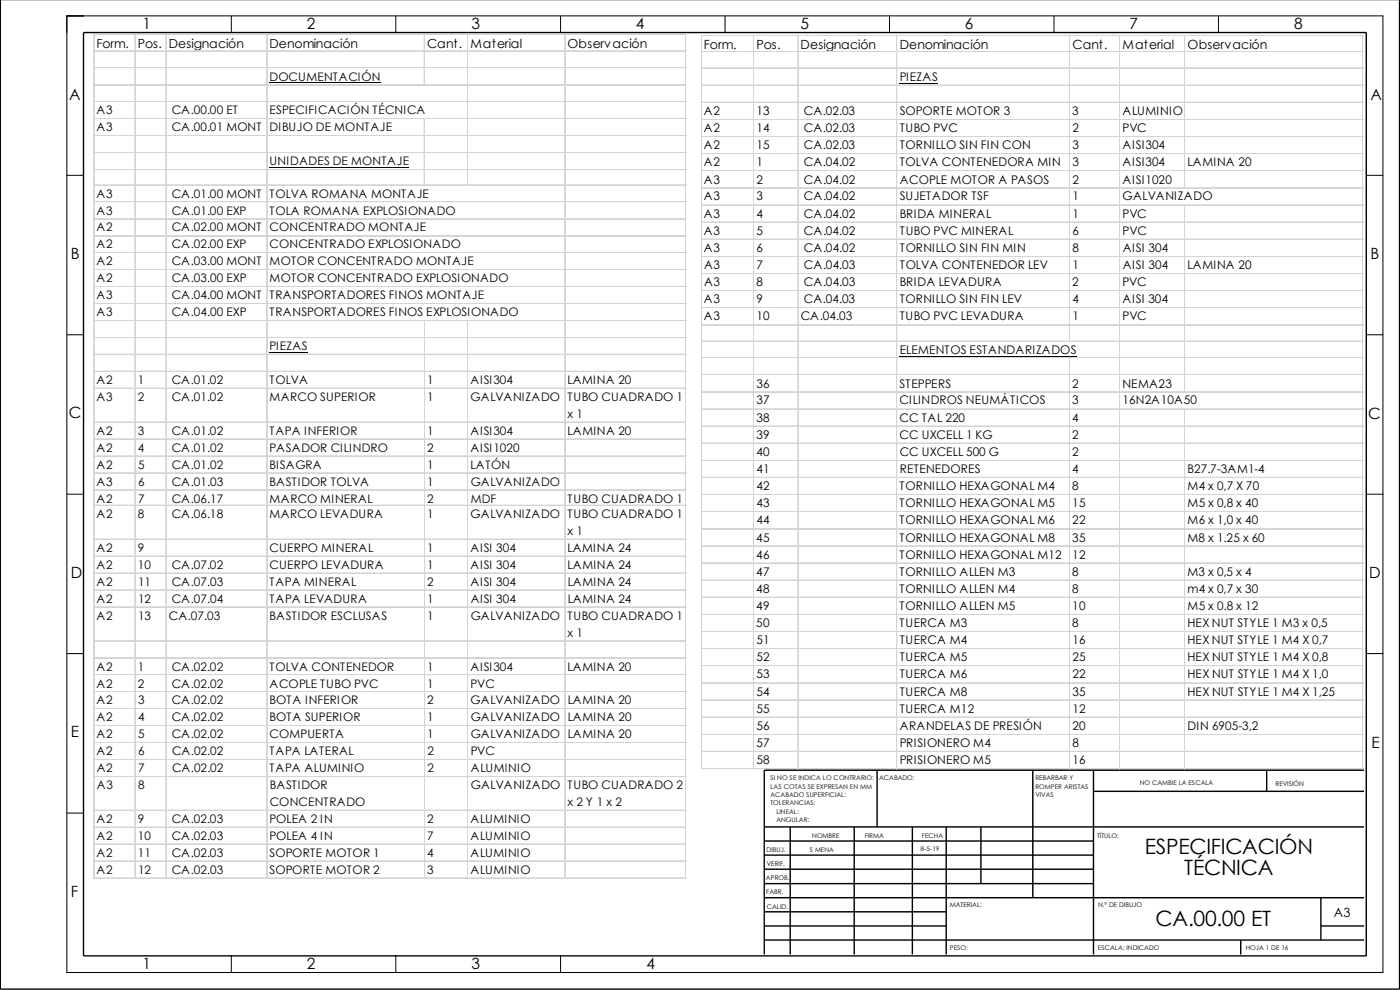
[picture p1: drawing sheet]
<svg xmlns="http://www.w3.org/2000/svg" width="420mm" height="297mm" viewBox="0 0 420 297" stroke-linecap="round" stroke-linejoin="round" font-family="sans-serif">
<defs><g id="words">
<g font-size="6.3">
<text x="343.6" y="256.3">ESPECIFICACIÓN</text>
<text x="355.3" y="262.7">TÉCNICA</text>
<text x="346.8" y="277.9">CA.00.00 ET</text>
</g>
<g font-size="4.7">
<text x="42.8" y="8.7">1</text>
<text x="92.1" y="8.7">2</text>
<text x="141.5" y="8.7">3</text>
<text x="190.8" y="8.7">4</text>
<text x="240.2" y="8.7">5</text>
<text x="289.6" y="8.7">6</text>
<text x="339" y="8.7">7</text>
<text x="388.4" y="8.7">8</text>
<text x="20.7" y="29.9">A</text>
<text x="411.3" y="29.9">A</text>
<text x="21.3" y="77.8">B</text>
<text x="411.3" y="77.8">B</text>
<text x="20.7" y="125.5">C</text>
<text x="410.6" y="125.6">C</text>
<text x="21.3" y="173.4">D</text>
<text x="410.9" y="173.4">D</text>
<text x="21.3" y="221.3">E</text>
<text x="411.6" y="224.3">E</text>
<text x="21.3" y="269.1">F</text>
<text x="42.8" y="290.6">1</text>
<text x="92.1" y="290.6">2</text>
<text x="141.5" y="290.6">3</text>
<text x="194.1" y="290.6">4</text>
</g>
<g font-size="3.8">
<text x="29" y="14.5">Form.</text>
<text x="41.4" y="14.5">Pos.</text>
<text x="50.6" y="14.5">Designación</text>
<text x="80.9" y="14.5">Denominación</text>
<text x="128.2" y="14.5">Cant.</text>
<text x="141.2" y="14.5">Material</text>
<text x="170.3" y="14.5">Observación</text>
<text x="211.2" y="14.7">Form.</text>
<text x="227" y="14.7">Pos.</text>
<text x="240.3" y="14.7">Designación</text>
<text x="270" y="14.7">Denominación</text>
<text x="321.8" y="14.7">Cant.</text>
<text x="336.9" y="14.7">Material</text>
<text x="356.4" y="14.7">Observación</text>
<text x="400.3" y="275">A3</text>
</g>
<g font-size="3.6">
<text x="270" y="24.2">PIEZAS</text>
<text x="211.2" y="34.5">A2</text>
<text x="227" y="34.5">13</text>
<text x="241.2" y="34.5">CA.02.03</text>
<text x="270" y="34.5">SOPORTE MOTOR 3</text>
<text x="321.8" y="34.5">3</text>
<text x="336.9" y="34.5">ALUMINIO</text>
<text x="211.2" y="39.7">A2</text>
<text x="227" y="39.7">14</text>
<text x="241.2" y="39.7">CA.02.03</text>
<text x="270" y="39.7">TUBO PVC</text>
<text x="321.8" y="39.7">2</text>
<text x="336.9" y="39.7">PVC</text>
<text x="211.2" y="44.7">A2</text>
<text x="227" y="44.7">15</text>
<text x="241.2" y="44.7">CA.02.03</text>
<text x="270" y="44.7">TORNILLO SIN FIN CON</text>
<text x="321.8" y="44.7">3</text>
<text x="336.9" y="44.7">AISI304</text>
<text x="211.3" y="49.9">A2</text>
<text x="227" y="49.9">1</text>
<text x="241.2" y="49.9">CA.04.02</text>
<text x="270" y="49.9">TOLVA CONTENEDORA MIN</text>
<text x="321.8" y="49.9">3</text>
<text x="336.9" y="49.9">AISI304</text>
<text x="356.4" y="49.9">LAMINA 20</text>
<text x="211.3" y="55.1">A3</text>
<text x="227" y="55.1">2</text>
<text x="241.2" y="55.1">CA.04.02</text>
<text x="270" y="55.1">ACOPLE MOTOR A PASOS</text>
<text x="321.8" y="55.1">2</text>
<text x="336.9" y="55.1">AISI1020</text>
<text x="211.3" y="60.1">A3</text>
<text x="211.3" y="65.3">A3</text>
<text x="227" y="60.1">3</text>
<text x="227" y="65.3">4</text>
<text x="241.2" y="60.1">CA.04.02</text>
<text x="241.2" y="65.3">CA.04.02</text>
<text x="270" y="60.1">SUJETADOR TSF</text>
<text x="270" y="65.3">BRIDA MINERAL</text>
<text x="321.8" y="60.1">1</text>
<text x="321.8" y="65.3">1</text>
<text x="336.9" y="60.1">GALVANIZADO</text>
<text x="336.9" y="65.3">PVC</text>
<text x="211.3" y="70.5">A3</text>
<text x="227" y="70.5">5</text>
<text x="241.3" y="70.5">CA.04.02</text>
<text x="270" y="70.5">TUBO PVC MINERAL</text>
<text x="321.9" y="70.5">6</text>
<text x="336.9" y="70.5">PVC</text>
<text x="211.3" y="75.6">A3</text>
<text x="227" y="75.6">6</text>
<text x="241.3" y="75.6">CA.04.02</text>
<text x="270" y="75.6">TORNILLO SIN FIN MIN</text>
<text x="321.9" y="75.6">8</text>
<text x="336.9" y="75.6">AISI 304</text>
<text x="211.3" y="80.7">A3</text>
<text x="227" y="80.7">7</text>
<text x="241.3" y="80.7">CA.04.03</text>
<text x="270" y="80.7">TOLVA CONTENEDOR LEV</text>
<text x="321.9" y="80.7">1</text>
<text x="336.9" y="80.7">AISI 304</text>
<text x="356.4" y="80.7">LAMINA 20</text>
<text x="211.3" y="85.9">A3</text>
<text x="227" y="85.9">8</text>
<text x="241.3" y="85.9">CA.04.03</text>
<text x="270.1" y="85.9">BRIDA LEVADURA</text>
<text x="321.8" y="85.9">2</text>
<text x="336.9" y="85.9">PVC</text>
<text x="211.2" y="91">A3</text>
<text x="227" y="91">9</text>
<text x="241.2" y="91">CA.04.03</text>
<text x="270" y="91">TORNILLO SIN FIN LEV</text>
<text x="321.8" y="91">4</text>
<text x="336.9" y="91">AISI 304</text>
<text x="211.3" y="96.1">A3</text>
<text x="227" y="96.1">10</text>
<text x="240.3" y="96.1">CA.04.03</text>
<text x="270" y="96.1">TUBO PVC LEVADURA</text>
<text x="321.8" y="96.1">1</text>
<text x="336.9" y="96.1">PVC</text>
<text x="270" y="106.2">ELEMENTOS ESTANDARIZADOS</text>
<text x="227" y="116.3">36</text>
<text x="270" y="116.3">STEPPERS</text>
<text x="321.8" y="116.3">2</text>
<text x="336.9" y="116.3">NEMA23</text>
<text x="227" y="121.4">37</text>
<text x="270" y="121.4">CILINDROS NEUMÁTICOS</text>
<text x="321.8" y="121.4">3</text>
<text x="336.9" y="121.4">16N2A10A50</text>
<text x="227" y="126.5">38</text>
<text x="227" y="131.7">39</text>
<text x="270" y="126.5">CC TAL 220</text>
<text x="270" y="131.7">CC UXCELL 1 KG</text>
<text x="321.8" y="126.5">4</text>
<text x="321.8" y="131.7">2</text>
<text x="227" y="136.8">40</text>
<text x="270" y="136.8">CC UXCELL 500 G</text>
<text x="321.8" y="136.8">2</text>
<text x="227" y="141.9">41</text>
<text x="270" y="141.9">RETENEDORES</text>
<text x="321.8" y="141.9">4</text>
<text x="356.4" y="141.9">B27.7-3AM1-4</text>
<text x="227" y="147.1">42</text>
<text x="270" y="147.1">TORNILLO HEXAGONAL M4</text>
<text x="321.8" y="147.1">8</text>
<text x="356.4" y="147.1">M4 x 0,7 X 70</text>
<text x="227" y="152.2">43</text>
<text x="270" y="152.2">TORNILLO HEXAGONAL M5</text>
<text x="321.8" y="152.2">15</text>
<text x="356.4" y="152.2">M5 x 0,8 x 40</text>
<text x="227" y="157.3">44</text>
<text x="270" y="157.3">TORNILLO HEXAGONAL M6</text>
<text x="321.8" y="157.3">22</text>
<text x="356.4" y="157.3">M6 x 1,0 x 40</text>
<text x="227" y="167.6">46</text>
<text x="227" y="162.5">45</text>
<text x="270" y="167.6">TORNILLO HEXAGONAL M12</text>
<text x="270" y="162.5">TORNILLO HEXAGONAL M8</text>
<text x="321.8" y="167.6">12</text>
<text x="321.8" y="162.5">35</text>
<text x="356.4" y="162.5">M8 x 1.25 x 60</text>
<text x="227" y="172.7">47</text>
<text x="270" y="172.7">TORNILLO ALLEN M3</text>
<text x="321.8" y="172.7">8</text>
<text x="356.4" y="172.7">M3 x 0,5 x 4</text>
<text x="227" y="177.9">48</text>
<text x="270" y="177.9">TORNILLO ALLEN M4</text>
<text x="321.8" y="177.9">8</text>
<text x="356.4" y="177.9">m4 x 0,7 x 30</text>
<text x="227" y="183">49</text>
<text x="270" y="183">TORNILLO ALLEN M5</text>
<text x="321.8" y="183">10</text>
<text x="356.4" y="183">M5 x 0.8 x 12</text>
<text x="227" y="188.2">50</text>
<text x="270" y="188.2">TUERCA M3</text>
<text x="321.8" y="188.2">8</text>
<text x="356.4" y="188.2">HEX NUT STYLE 1 M3 x 0,5</text>
<text x="227" y="193.3">51</text>
<text x="270" y="193.3">TUERCA M4</text>
<text x="321.8" y="193.3">16</text>
<text x="356.4" y="193.3">HEX NUT STYLE 1 M4 X 0,7</text>
<text x="227" y="198.4">52</text>
<text x="227" y="203.6">53</text>
<text x="270" y="198.4">TUERCA M5</text>
<text x="270" y="203.6">TUERCA M6</text>
<text x="321.8" y="198.4">25</text>
<text x="321.8" y="203.6">22</text>
<text x="356.4" y="198.4">HEX NUT STYLE 1 M4 X 0,8</text>
<text x="356.4" y="203.6">HEX NUT STYLE 1 M4 X 1,0</text>
<text x="227" y="208.7">54</text>
<text x="270" y="208.7">TUERCA M8</text>
<text x="321.8" y="208.7">35</text>
<text x="356.4" y="208.7">HEX NUT STYLE 1 M4 X 1,25</text>
<text x="227" y="213.8">55</text>
<text x="270" y="213.8">TUERCA M12</text>
<text x="321.8" y="213.8">12</text>
<text x="227" y="219">56</text>
<text x="270" y="219">ARANDELAS DE PRESIÓN</text>
<text x="321.8" y="219">20</text>
<text x="356.4" y="219">DIN 6905-3,2</text>
<text x="227" y="224.1">57</text>
<text x="270" y="224.1">PRISIONERO M4</text>
<text x="321.8" y="224.1">8</text>
<text x="227" y="229.2">58</text>
<text x="270" y="229.2">PRISIONERO M5</text>
<text x="321.8" y="229.2">16</text>
</g>
<g font-size="3.5">
<text x="80.9" y="24.2">DOCUMENTACIÓN</text>
<text x="29" y="34.3">A3</text>
<text x="51.6" y="34.3">CA.00.00 ET</text>
<text x="80.9" y="34.3">ESPECIFICACIÓN TÉCNICA</text>
<text x="29" y="39.4">A3</text>
<text x="51.6" y="39.4">CA.00.01 MONT</text>
<text x="80.9" y="39.4">DIBUJO DE MONTAJE</text>
<text x="80.9" y="49.6">UNIDADES DE MONTAJE</text>
<text x="29" y="59.3">A3</text>
<text x="51.6" y="59.3">CA.01.00 MONT</text>
<text x="80.9" y="59.3">TOLVA ROMANA MONTAJE</text>
<text x="29" y="64.4">A3</text>
<text x="51.6" y="64.4">CA.01.00 EXP</text>
<text x="80.9" y="64.4">TOLA ROMANA EXPLOSIONADO</text>
<text x="29" y="69.5">A2</text>
<text x="51.6" y="69.5">CA.02.00 MONT</text>
<text x="80.9" y="69.5">CONCENTRADO MONTAJE</text>
<text x="29" y="74.5">A2</text>
<text x="51.6" y="74.5">CA.02.00 EXP</text>
<text x="80.9" y="74.5">CONCENTRADO EXPLOSIONADO</text>
<text x="29" y="79.6">A2</text>
<text x="51.6" y="79.6">CA.03.00 MONT</text>
<text x="80.9" y="79.6">MOTOR CONCENTRADO MONTAJE</text>
<text x="29" y="84.7">A2</text>
<text x="29" y="89.8">A3</text>
<text x="51.6" y="84.7">CA.03.00 EXP</text>
<text x="51.6" y="89.8">CA.04.00 MONT</text>
<text x="80.9" y="89.8">TRANSPORTADORES FINOS MONTAJE</text>
<text x="80.9" y="84.7">MOTOR CONCENTRADO EXPLOSIONADO</text>
<text x="29" y="94.9">A3</text>
<text x="51.6" y="94.9">CA.04.00 EXP</text>
<text x="80.9" y="94.9">TRANSPORTADORES FINOS EXPLOSIONADO</text>
<text x="80.9" y="105">PIEZAS</text>
<text x="29" y="115.2">A2</text>
<text x="41.4" y="115.2">1</text>
<text x="51.6" y="115.2">CA.01.02</text>
<text x="80.9" y="115.2">TOLVA</text>
<text x="128.2" y="115.2">1</text>
<text x="141.2" y="115.2">AISI304</text>
<text x="170.4" y="115.2">LAMINA 20</text>
<text x="29" y="120.3">A3</text>
<text x="41.4" y="120.3">2</text>
<text x="51.6" y="120.3">CA.01.02</text>
<text x="80.9" y="120.3">MARCO SUPERIOR</text>
<text x="128.2" y="120.3">1</text>
<text x="141.2" y="120.3">GALVANIZADO</text>
<text x="170.3" y="120.3">TUBO CUADRADO 1</text>
<text x="170.3" y="125.3">x 1</text>
<text x="29" y="130.4">A2</text>
<text x="41.4" y="130.4">3</text>
<text x="51.6" y="130.4">CA.01.02</text>
<text x="80.9" y="130.4">TAPA INFERIOR</text>
<text x="128.2" y="130.4">1</text>
<text x="141.2" y="130.4">AISI304</text>
<text x="170.4" y="130.4">LAMINA 20</text>
<text x="29" y="135.6">A2</text>
<text x="41.4" y="135.6">4</text>
<text x="51.6" y="135.6">CA.01.02</text>
<text x="80.9" y="135.6">PASADOR CILINDRO</text>
<text x="128.2" y="135.6">2</text>
<text x="141.2" y="135.6">AISI1020</text>
<text x="29" y="140.7">A2</text>
<text x="41.4" y="140.7">5</text>
<text x="51.6" y="140.7">CA.01.02</text>
<text x="80.9" y="140.7">BISAGRA</text>
<text x="128.2" y="140.7">1</text>
<text x="141.3" y="140.7">LATÓN</text>
<text x="29" y="145.7">A3</text>
<text x="41.4" y="145.7">6</text>
<text x="51.6" y="145.7">CA.01.03</text>
<text x="80.9" y="145.7">BASTIDOR TOLVA</text>
<text x="128.2" y="145.7">1</text>
<text x="141.3" y="145.7">GALVANIZADO</text>
<text x="29" y="155.4">A2</text>
<text x="29" y="150.8">A2</text>
<text x="41.4" y="155.4">8</text>
<text x="41.4" y="150.8">7</text>
<text x="51.6" y="155.4">CA.06.18</text>
<text x="51.6" y="150.8">CA.06.17</text>
<text x="80.9" y="155.4">MARCO LEVADURA</text>
<text x="80.9" y="150.8">MARCO MINERAL</text>
<text x="128.2" y="155.4">1</text>
<text x="128.2" y="150.8">2</text>
<text x="141.2" y="155.4">GALVANIZADO</text>
<text x="141.3" y="150.8">MDF</text>
<text x="170.3" y="150.8">TUBO CUADRADO 1</text>
<text x="170.3" y="155.4">TUBO CUADRADO 1</text>
<text x="170.3" y="160.5">x 1</text>
<text x="29" y="165.6">A2</text>
<text x="41.4" y="165.6">9</text>
<text x="80.9" y="165.6">CUERPO MINERAL</text>
<text x="128.2" y="165.6">1</text>
<text x="141.2" y="165.6">AISI 304</text>
<text x="170.4" y="165.6">LAMINA 24</text>
<text x="29" y="170.6">A2</text>
<text x="41.4" y="170.6">10</text>
<text x="51.6" y="170.6">CA.07.02</text>
<text x="80.9" y="170.6">CUERPO LEVADURA</text>
<text x="128.2" y="170.6">1</text>
<text x="141.2" y="170.6">AISI 304</text>
<text x="170.4" y="170.6">LAMINA 24</text>
<text x="29" y="175.8">A2</text>
<text x="41.4" y="175.8">11</text>
<text x="51.6" y="175.8">CA.07.03</text>
<text x="80.9" y="175.8">TAPA MINERAL</text>
<text x="128.2" y="175.8">2</text>
<text x="141.2" y="175.8">AISI 304</text>
<text x="170.4" y="175.8">LAMINA 24</text>
<text x="29" y="180.9">A2</text>
<text x="29" y="186">A2</text>
<text x="41.4" y="180.9">12</text>
<text x="41.4" y="186">13</text>
<text x="50.7" y="186">CA.07.03</text>
<text x="51.6" y="180.9">CA.07.04</text>
<text x="80.9" y="180.9">TAPA LEVADURA</text>
<text x="80.9" y="186">BASTIDOR ESCLUSAS</text>
<text x="128.2" y="186">1</text>
<text x="128.2" y="180.9">1</text>
<text x="141.3" y="186">GALVANIZADO</text>
<text x="141.3" y="180.9">AISI 304</text>
<text x="170.3" y="186">TUBO CUADRADO 1</text>
<text x="170.4" y="180.9">LAMINA 24</text>
<text x="170.3" y="191">x 1</text>
<text x="29" y="201.2">A2</text>
<text x="41.4" y="201.2">1</text>
<text x="51.6" y="201.2">CA.02.02</text>
<text x="80.9" y="201.2">TOLVA CONTENEDOR</text>
<text x="128.2" y="201.2">1</text>
<text x="141.2" y="201.2">AISI304</text>
<text x="170.4" y="201.2">LAMINA 20</text>
<text x="29" y="206.3">A2</text>
<text x="41.4" y="206.3">2</text>
<text x="51.6" y="206.3">CA.02.02</text>
<text x="80.9" y="206.3">ACOPLE TUBO PVC</text>
<text x="128.2" y="206.3">1</text>
<text x="141.2" y="206.3">PVC</text>
<text x="29" y="211.4">A2</text>
<text x="41.4" y="211.4">3</text>
<text x="51.6" y="211.4">CA.02.02</text>
<text x="80.9" y="211.4">BOTA INFERIOR</text>
<text x="128.2" y="211.4">2</text>
<text x="141.2" y="211.4">GALVANIZADO</text>
<text x="170.4" y="211.4">LAMINA 20</text>
<text x="29" y="216.4">A2</text>
<text x="29" y="221.5">A2</text>
<text x="41.4" y="216.4">4</text>
<text x="41.4" y="221.5">5</text>
<text x="51.6" y="216.4">CA.02.02</text>
<text x="51.6" y="221.5">CA.02.02</text>
<text x="80.9" y="216.4">BOTA SUPERIOR</text>
<text x="80.9" y="221.5">COMPUERTA</text>
<text x="128.2" y="216.4">1</text>
<text x="128.2" y="221.5">1</text>
<text x="141.3" y="216.4">GALVANIZADO</text>
<text x="141.3" y="221.5">GALVANIZADO</text>
<text x="170.4" y="216.4">LAMINA 20</text>
<text x="170.4" y="221.5">LAMINA 20</text>
<text x="29" y="226.6">A2</text>
<text x="41.5" y="226.6">6</text>
<text x="51.6" y="226.6">CA.02.02</text>
<text x="80.9" y="226.6">TAPA LATERAL</text>
<text x="128.3" y="226.6">2</text>
<text x="141.3" y="226.6">PVC</text>
<text x="29" y="231.7">A2</text>
<text x="41.5" y="231.7">7</text>
<text x="51.6" y="231.7">CA.02.02</text>
<text x="80.9" y="231.7">TAPA ALUMINIO</text>
<text x="128.3" y="231.7">2</text>
<text x="141.3" y="231.7">ALUMINIO</text>
<text x="29" y="236.8">A3</text>
<text x="41.5" y="236.8">8</text>
<text x="80.9" y="236.8">BASTIDOR</text>
<text x="141.3" y="236.8">GALVANIZADO</text>
<text x="170.3" y="236.8">TUBO CUADRADO 2</text>
<text x="80.9" y="241.8">CONCENTRADO</text>
<text x="170.3" y="241.8">x 2 Y 1 x 2</text>
<text x="29" y="246.9">A2</text>
<text x="29" y="252">A2</text>
<text x="41.4" y="246.9">9</text>
<text x="41.4" y="252">10</text>
<text x="51.6" y="246.9">CA.02.03</text>
<text x="51.6" y="252">CA.02.03</text>
<text x="80.9" y="246.9">POLEA 2 IN</text>
<text x="80.9" y="252">POLEA 4 IN</text>
<text x="128.2" y="246.9">2</text>
<text x="128.2" y="252">7</text>
<text x="141.2" y="246.9">ALUMINIO</text>
<text x="141.2" y="252">ALUMINIO</text>
<text x="29" y="257.1">A2</text>
<text x="41.4" y="257.1">11</text>
<text x="51.6" y="257.1">CA.02.03</text>
<text x="80.9" y="257.1">SOPORTE MOTOR 1</text>
<text x="128.2" y="257.1">4</text>
<text x="141.2" y="257.1">ALUMINIO</text>
<text x="29" y="262.2">A2</text>
<text x="41.4" y="262.2">12</text>
<text x="51.6" y="262.2">CA.02.03</text>
<text x="80.9" y="262.2">SOPORTE MOTOR 2</text>
<text x="128.2" y="262.2">3</text>
<text x="141.2" y="262.2">ALUMINIO</text>
</g>
<g font-size="1.9">
<text x="231.2" y="234.1">SI NO SE INDICA LO CONTRARIO:</text>
<text x="231.2" y="236.7">LAS COTAS SE EXPRESAN EN MM</text>
<text x="231.2" y="239.1">ACABADO SUPERFICIAL:</text>
<text x="263.8" y="234.1">ACABADO:</text>
<text x="310.7" y="239">VIVAS</text>
<text x="310.7" y="236.6">ROMPER ARISTAS</text>
<text x="310.7" y="234">REBARBAR Y</text>
<text x="342.1" y="235.6">NO CAMBIE LA ESCALA</text>
<text x="382.8" y="235.7">REVISIÓN</text>
<text x="231.2" y="241.7">TOLERANCIAS:</text>
<text x="233" y="244.1">LINEAL:</text>
<text x="233" y="246.7">ANGULAR:</text>
<text x="243.8" y="251.6">NOMBRE</text>
<text x="259.5" y="251.5">FIRMA</text>
<text x="276.7" y="251.5">FECHA</text>
<text x="329.3" y="251.5">TÍTULO:</text>
<text x="230" y="255.6">DIBUJ.</text>
<text x="243" y="255.7">S MENA</text>
<text x="276.3" y="255.5">8-5-19</text>
<text x="230.1" y="260">VERIF.</text>
<text x="229.9" y="264">APROB.</text>
<text x="230" y="268.3">FABR.</text>
<text x="230.1" y="272.7">CALID.</text>
<text x="285.1" y="272.1">MATERIAL:</text>
<text x="329.5" y="272.1">N.º DE DIBUJO</text>
<text x="285.1" y="285.1">PESO:</text>
<text x="329.5" y="285.2">ESCALA: INDICADO</text>
<text x="373.9" y="285.2">HOJA 1 DE 16</text>
</g>
</g></defs>
<!-- layer: Capa 1 -->
<g fill="none" stroke="#000" stroke-width=".3">
<path d="M20.1 4.8h394.9v287h-394.9zM69.4 4.8v5M118.8 4.8v5M168.2 4.8v5M217.6 4.8v5M267 4.8v5M316.3 4.8v5M365.7 4.8v5M80.9 24.8h33.3M270 24.9h11.5M20.1 52.6h5M80.9 50.2h42"/>
<path d="M410 52.6h5M20.1 100.4h5M80.9 105.7h11.5M270 106.9h53.2M410 100.4h5M20.1 148.3h5M410 148.3h5M20.1 196.1h5M410 196.1h5M20.1 244h5M69.4 286.8v5M118.8 286.8v5"/>
<path d="M168.2 286.8v5"/>
</g>
<g fill="none" stroke="#000" stroke-width=".42">
<path d="M.1 0v296.8h419.9v-296.8M25.1 9.8h384.9v277h-384.9zM263.2 231.1v17M310 231.1v38.3M328.2 231.1v55.3M328.2 237.4h81.2M380.2 231.1v6.3M409.4 231.1h-180v55.3M229.4 252.3h98.8M229.4 256.6h98.8M229.4 248.1h180M237.2 248.1v38.3"/>
<path d="M256.4 248.1v38.3M273.8 248.1v38.3M284 248.1v38.3M294.4 248.1v17M229.4 277.8h54.6M229.4 269.4h180M229.4 273.6h54.6M229.4 260.8h98.8M229.4 265.1h98.8M396.4 277.8h13M396.4 269.4v12.7M229.4 282.1h180"/>
<path d="M372.4 282.1v4.3"/>
</g>
<g fill="none" stroke="#d4d4d4" stroke-width=".3">
<path d="M28.1 15.2h177.9M28.1 10.5h177.8M28.1 15.3h177.8M28.2 10.4v253.2M40.5 10.4v253.2M40.6 10.4v253.2M49.8 10.4v253.2M49.9 10.4v253.2M80 10.4v253.2M80.1 10.4v253.2M127.3 10.4v15.2M127.4 10.4v15.2"/>
<path d="M140.3 10.4v45.3M140.4 10.4v45.3M169.5 10.4v253.2M169.6 10.4v253.2M205.7 10.4v253.2M205.8 10.4v253.2M206 10.4h-177.9v253.2M210.4 10.7h198.7M210.4 15.6h198.7M210.4 15.4h198.8M210.5 10.5v220.2M226.1 10.5v220.3"/>
<path d="M226.2 10.5v220.2M239.4 10.5v220.3M239.5 10.5v220.2M269.1 10.5v220.3M269.2 10.5v220.2M320.9 10.5v92M321.1 10.5v92.1M336 10.5v220.3M336.1 10.5v220.2M355.5 10.5v46M355.6 10.5v46M408.9 10.5v220.3"/>
<path d="M409 10.5v220.2M409.2 10.5h-198.8v220.3M28.1 20.3h177.9M28.1 25.4h177.9M28.1 30.5h177.9M28.1 35.6h177.9M28.1 20.4h177.8M28.1 25.5h177.8M28.1 30.6h177.8M28.1 35.7h177.8M127.3 35.8v19.9M127.4 35.8v19.9"/>
<path d="M210.4 20.5h198.7M210.4 25.6h198.7M210.4 30.7h198.7M210.4 35.9h198.7M210.4 20.4h198.8M210.4 25.5h198.8M210.4 30.6h198.8M210.4 35.8h198.8M28.1 40.6h177.9M28.1 45.7h177.9M28.1 50.8h177.9M28.1 55.4h177.9"/>
<path d="M28.1 40.8h177.8M28.1 45.8h177.8M28.1 50.9h177.8M28.1 55.5h177.8M210.4 41h198.7M210.4 46.1h198.7M210.4 51.3h198.7M210.4 56.4h198.7M210.4 40.9h198.8M210.4 46h198.8M210.4 51.2h198.8M210.4 56.3h198.8"/>
<path d="M28.1 60.5h177.9M28.1 65.6h177.9M28.1 70.7h177.9M28.1 75.8h177.9M28.1 60.6h177.8M28.1 65.7h177.8M28.1 70.8h177.8M28.1 75.9h177.8M210.4 61.5h198.7M210.4 66.7h198.7M210.4 71.8h198.7M210.4 76.9h198.7"/>
<path d="M210.4 61.4h198.8M210.4 66.6h198.8M210.4 71.7h198.8M210.4 76.9h198.8M355.5 61.7v56M355.6 61.7v56M28.1 80.8h177.9M28.1 85.9h177.9M28.1 91h177.9M28.1 96.1h177.9M28.1 81h177.8M28.1 86h177.8"/>
<path d="M28.1 91.1h177.8M28.1 96.2h177.8M127.3 96.3v167.3M127.4 96.3v167.3M140.3 96.3v167.3M140.4 96.3v167.3M210.4 82.1h198.7M210.4 87.2h198.7M210.4 92.4h198.7M210.4 97.5h198.7M210.4 82h198.8M210.4 87.1h198.8"/>
<path d="M210.4 92.3h198.8M210.4 97.4h198.8M28.1 101.2h177.9M28.1 106.3h177.9M28.1 111.3h177.9M28.1 116.4h177.9M28.1 101.3h177.8M28.1 106.4h177.8M28.1 111.4h177.8M28.1 116.5h177.8M210.4 102.4h198.7M210.4 107.3h198.7"/>
<path d="M210.4 112.5h198.7M210.4 117.6h198.7M210.4 102.3h198.8M210.4 107.2h198.8M210.4 112.4h198.8M210.4 117.5h198.8M320.9 107.5v123.3M321.1 107.5v123.2M28.1 126.6h177.9M28.1 131.7h177.9M28.1 136.8h177.9M28.1 126.7h177.8"/>
<path d="M28.1 131.8h177.8M28.1 136.9h177.8M210.4 122.8h198.7M210.4 127.9h198.7M210.4 133h198.7M210.4 138.2h198.7M210.4 122.6h198.8M210.4 127.8h198.8M210.4 132.9h198.8M210.4 138.1h198.8M355.5 122.9v107.9M355.6 122.9v107.8"/>
<path d="M28.1 141.8h177.9M28.1 146.9h177.9M28.1 151.6h177.9M28.1 142h177.8M28.1 147.1h177.8M28.1 151.7h177.8M210.4 143.3h198.7M210.4 148.4h198.7M210.4 153.6h198.7M210.4 158.7h198.7M210.4 143.2h198.8M210.4 148.3h198.8"/>
<path d="M210.4 153.5h198.8M210.4 158.6h198.8M28.1 161.7h177.9M28.1 166.8h177.9M28.1 171.9h177.9M28.1 177h177.9M28.1 161.8h177.8M28.1 166.9h177.8M28.1 172h177.8M28.1 177.1h177.8M210.4 163.9h198.7M210.4 169h198.7"/>
<path d="M210.4 174.1h198.7M210.4 179.3h198.7M210.4 163.7h198.8M210.4 168.9h198.8M210.4 174h198.8M210.4 179.2h198.8M28.1 182.1h177.9M28.1 192.2h177.9M28.1 197.3h177.9M28.1 182.2h177.8M28.1 192.3h177.8M28.1 197.4h177.8"/>
<path d="M210.4 184.4h198.7M210.4 189.6h198.7M210.4 194.7h198.7M210.4 199.8h198.7M210.4 184.3h198.8M210.4 189.4h198.8M210.4 194.6h198.8M210.4 199.7h198.8M28.1 202.4h177.9M28.1 207.5h177.9M28.1 212.6h177.9M28.1 217.6h177.9"/>
<path d="M28.1 202.5h177.8M28.1 207.6h177.8M28.1 212.7h177.8M28.1 217.7h177.8M210.4 205h198.7M210.4 210.1h198.7M210.4 215.2h198.7M210.4 204.8h198.8M210.4 210h198.8M210.4 215.1h198.8M28.1 222.7h177.9M28.1 227.8h177.9"/>
<path d="M28.1 232.9h177.9M28.1 222.8h177.8M28.1 227.9h177.8M28.1 233h177.8M210.4 220.4h198.7M210.4 225.5h198.7M210.4 230.6h198.7M210.4 220.2h198.8M210.4 225.4h198.8M210.4 230.5h198.8M28.1 243h177.9M28.1 248.1h177.9"/>
<path d="M28.1 253.2h177.9M28.1 258.3h177.9M28.1 243.1h177.8M28.1 248.2h177.8M28.1 253.3h177.8M28.1 258.4h177.8M28.1 263.4h177.9M28.1 263.5h177.8"/>
</g>
<use href="#words"/>
</svg>
